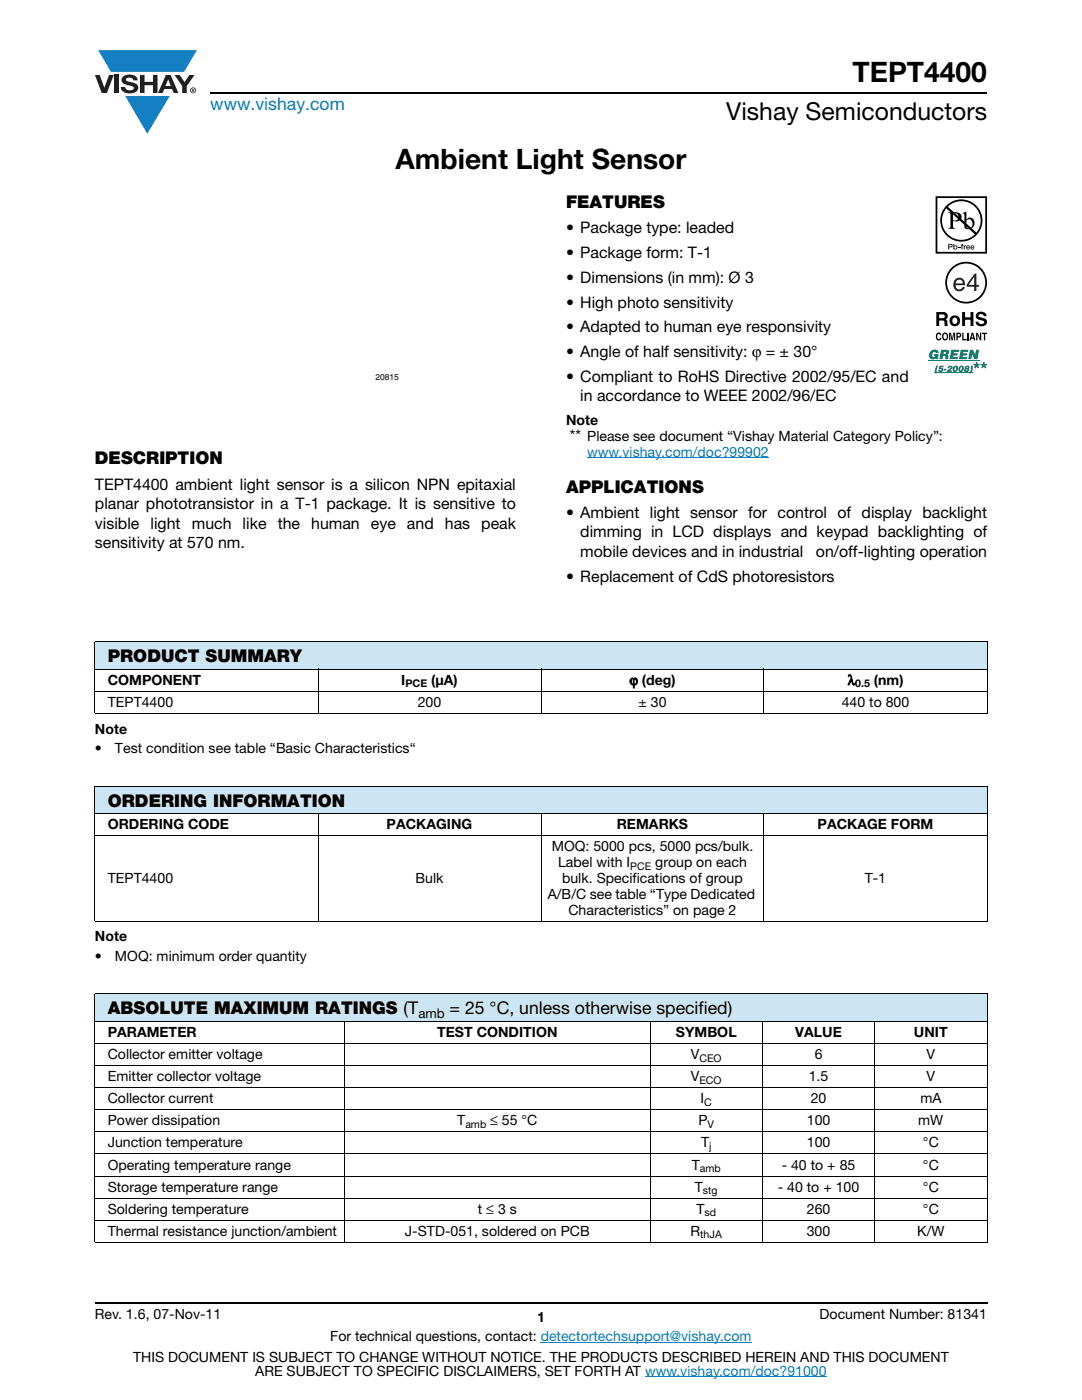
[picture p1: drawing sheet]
<svg xmlns="http://www.w3.org/2000/svg" width="216mm" height="279mm" viewBox="0 0 216 279" stroke-linecap="round" stroke-linejoin="round" font-family="sans-serif">
<defs><g id="words">
<g font-size="5.6">
<text x="170.1" y="16.4">TEPT4400</text>
<text x="78.9" y="33.8">Ambient Light Sensor</text>
</g>
<text font-size="4.9" x="144.9" y="24">Vishay Semiconductors</text>
<text font-size="3.5" fill="#007ec4" x="42" y="21.9">www.vishay.com</text>
<g font-size="3.5">
<text x="112.9" y="41.5">FEATURES</text>
<text x="18.9" y="92.7">DESCRIPTION</text>
<text x="112.9" y="98.3">APPLICATIONS</text>
<text x="21.5" y="132.2">PRODUCT SUMMARY</text>
<text x="21.5" y="161">ORDERING INFORMATION</text>
<text x="21.5" y="202.5">ABSOLUTE MAXIMUM RATINGS (T</text>
<text x="89.7" y="202.5">= 25 °C, unless otherwise specified)</text>
</g>
<g font-size="3.2">
<text x="112.9" y="46.6">• Package type: leaded</text>
<text x="112.9" y="51.5">• Package form: T-1</text>
<text x="112.9" y="56.5">• Dimensions (in mm): Ø 3</text>
<text x="112.9" y="61.4">• High photo sensitivity</text>
<text x="112.9" y="66.3">• Adapted to human eye responsivity</text>
<text x="112.9" y="71.3">• Angle of half sensitivity: ϕ = ± 30°</text>
<text x="112.9" y="76.2">• Compliant to RoHS Directive 2002/95/EC and</text>
<text x="115.8" y="80.1">in accordance to WEEE 2002/96/EC</text>
<text x="113.7" y="88">**</text>
<text x="18.9" y="97.7">TEPT4400 ambient light sensor is a silicon NPN epitaxial</text>
<text x="18.9" y="101.6">planar phototransistor in a T-1 package. It is sensitive to</text>
<text x="18.9" y="105.5">visible light</text>
<text x="38.3" y="105.5">much like</text>
<text x="55.4" y="105.5">the human eye and has</text>
<text x="96" y="105.5">peak</text>
<text x="112.9" y="103.4">• Ambient light sensor for control of display backlight</text>
<text x="115.8" y="107.3">dimming in LCD displays and keypad backlighting of</text>
<text x="18.9" y="109.4">sensitivity at 570 nm.</text>
<text x="115.8" y="111.1">mobile devices and in industrial</text>
<text x="162.8" y="111.1">on/off-lighting operation</text>
<text x="112.9" y="116.1">• Replacement of CdS photoresistors</text>
</g>
<g font-size="2.8">
<text x="112.9" y="84.8">Note</text>
<text x="117.2" y="88">Please see document “Vishay Material Category Policy”:</text>
<text x="21.5" y="136.7">COMPONENT</text>
<text x="80.1" y="136.7">I</text>
<text x="86" y="136.7">(μA)</text>
<text x="125.6" y="136.7">ϕ (deg)</text>
<text x="169.1" y="136.7">λ</text>
<text x="174.4" y="136.7">(nm)</text>
<text x="21.5" y="141.1">TEPT4400</text>
<text x="83.4" y="141.1">200</text>
<text x="127.4" y="141.1">± 30</text>
<text x="168" y="141.1">440 to 800</text>
<text x="18.9" y="146.4">Note</text>
<text x="18.9" y="150.3">•</text>
<text x="22.9" y="150.3">Test condition see table “Basic Characteristics“</text>
<text x="21.5" y="165.5">ORDERING CODE</text>
<text x="77.2" y="165.5">PACKAGING</text>
<text x="123.1" y="165.5">REMARKS</text>
<text x="163.2" y="165.5">PACKAGE FORM</text>
<text x="110.1" y="169.9">MOQ: 5000 pcs, 5000 pcs/bulk.</text>
<text x="111.4" y="173.1">Label with I</text>
<text x="130.7" y="173.1">group on each</text>
<text x="21.5" y="176.2">TEPT4400</text>
<text x="82.9" y="176.2">Bulk</text>
<text x="109.3" y="179.4">A/B/C see table “Type Dedicated</text>
<text x="112.1" y="176.2">bulk. Specifications of group</text>
<text x="172.6" y="176.2">T-1</text>
<text x="113.4" y="182.6">Characteristics” on page 2</text>
<text x="18.9" y="187.9">Note</text>
<text x="18.9" y="191.7">•</text>
<text x="22.9" y="191.7">MOQ: minimum order quantity</text>
<text x="21.5" y="207">PARAMETER</text>
<text x="87.2" y="207">TEST CONDITION</text>
<text x="134.9" y="207">SYMBOL</text>
<text x="158.7" y="207">VALUE</text>
<text x="182.4" y="207">UNIT</text>
<text x="21.5" y="211.4">Collector emitter voltage</text>
<text x="21.5" y="215.8">Emitter collector voltage</text>
<text x="137.8" y="211.4">V</text>
<text x="137.9" y="215.8">V</text>
<text x="161.4" y="215.8">1.5</text>
<text x="162.6" y="211.4">6</text>
<text x="184.9" y="211.4">V</text>
<text x="184.9" y="215.8">V</text>
<text x="21.5" y="220.2">Collector current</text>
<text x="139.8" y="220.2">I</text>
<text x="161.8" y="220.2">20</text>
<text x="183.6" y="220.2">mA</text>
<text x="21.5" y="224.6">Power dissipation</text>
<text x="91.2" y="224.6">T</text>
<text x="97.8" y="224.6">≤ 55 °C</text>
<text x="139.4" y="224.6">P</text>
<text x="161" y="224.6">100</text>
<text x="183.2" y="224.6">mW</text>
<text x="21.5" y="229">Junction temperature</text>
<text x="21.5" y="233.4">Operating temperature range</text>
<text x="138" y="233.4">T</text>
<text x="139.9" y="229">T</text>
<text x="156" y="233.4">- 40 to + 85</text>
<text x="161" y="229">100</text>
<text x="184.2" y="233.4">°C</text>
<text x="184.2" y="229">°C</text>
<text x="21.5" y="237.8">Storage temperature range</text>
<text x="138.7" y="237.8">T</text>
<text x="155.2" y="237.8">- 40 to + 100</text>
<text x="184.2" y="237.8">°C</text>
<text x="21.5" y="242.2">Soldering temperature</text>
<text x="95.4" y="242.2">t ≤ 3 s</text>
<text x="139" y="242.2">T</text>
<text x="161" y="242.2">260</text>
<text x="184.2" y="242.2">°C</text>
<text x="21.5" y="246.7">Thermal resistance junction/ambient</text>
<text x="80.8" y="246.7">J-STD-051, soldered on PCB</text>
<text x="137.8" y="246.7">R</text>
<text x="161" y="246.7">300</text>
<text x="183" y="246.7">K/W</text>
<text x="18.9" y="263.3">Rev. 1.6, 07-Nov-11</text>
<text x="107.2" y="263.8">1</text>
<text x="163.6" y="263.3">Document Number: 81341</text>
<text x="65.9" y="267.7">For technical questions, contact: detectortechsupport@vishay.com</text>
<text x="26.5" y="271.7">THIS DOCUMENT IS SUBJECT TO CHANGE WITHOUT NOTICE. THE PRODUCTS DESCRIBED HEREIN AND THIS DOCUMENT</text>
<text x="50.9" y="274.6">ARE SUBJECT TO SPECIFIC DISCLAIMERS, SET FORTH AT www.vishay.com/doc?91000</text>
</g>
<text font-size="2.8" fill="#007ec4" x="117.2" y="91.1">www.vishay.com/doc?99902</text>
<text font-size="2.6" x="83.5" y="203.1">amb</text>
<g font-size="2.1">
<text x="80.9" y="137.2">PCE</text>
<text x="170.7" y="137.2">0.5</text>
<text x="125.8" y="173.6">PCE</text>
<text x="139.6" y="211.9">CEO</text>
<text x="139.6" y="216.3">ECO</text>
<text x="140.5" y="220.7">C</text>
<text x="92.9" y="225.1">amb</text>
<text x="141.2" y="225.1">V</text>
<text x="139.6" y="233.9">amb</text>
<text x="141.5" y="229.5">j</text>
<text x="140.3" y="238.3">stg</text>
<text x="140.6" y="242.7">sd</text>
<text x="139.7" y="247.2">thJA</text>
</g>
<text font-size="1.7" x="74.9" y="75.9">20815</text>
</g></defs>
<g fill="#147fc3">
<path d="M19.6 10h19.7l-2.6 4.3h-1.1h-13.5z"/>
<path d="M25 19.2h8.9l-4.5 7.5z"/>
</g>
<g fill="#231f20">
<path d="M18.9 15h1l.9 2.5 1-2.5h.9l-1.4 3.6h-1z"/>
<path d="M22.9 15h.9v3.6h-.9z"/>
<path d="M24.6 15.3a2.1 2.1 0 0 1 2.8 .3l.1 .4h-.9a.79 .79 0 0 0-.7-.5 .79 .79 0 0 0-.8 .4l.3 .3 1 .2a1.08 1.08 0 0 1 1.2 1 1.08 1.08 0 0 1-1.1 1.2 1.73 1.73 0 0 1-2.4-1.2h.9a.96 .96 0 0 0 .8 .6 .96 .96 0 0 0 .9-.4 1.31 1.31 0 0 0-1.2-.6 1.03 1.03 0 0 1-1.1-.6 1.03 1.03 0 0 1 .2-1.1z"/>
<path d="M27.9 15h.9v1.3h1.7v-1.3h.9v3.6h-.9v-1.6h-1.7v1.6h-.9z"/>
<path d="M34.8 15h1.1l.9 1.4 1-1.4h1l-1.5 2.2v1.4h-.9v-1.4z"/>
<path d="M33.6 15.9l.5 1.3h-1.1zM33.1 15l-1.6 3.6h1l.3-.8h1.5l.3 .8h1l-1.6-3.6z"/>
<path d="M38.1 18a.46 .46 0 0 1 .9 0 .46 .46 0 0 1-.9 0zM37.9 18a.6 .6 0 0 0 1.2 0 .6 .6 0 0 0-1.2 0z"/>
<path d="M38.4 17.8h.2v.2h-.2zM38.3 17.7v.7h.1v-.3l.4 .3-.2-.3 .2-.2-.1-.2z"/>
</g>
<path d="M42 18.6h155M18.9 260h178.1" fill="none" stroke="#000" stroke-width=".36"/>
<path d="M117.2 91.4h36.2M107.9 267.9h42.1M128.7 274.8h36.3" fill="none" stroke="#007ec4" stroke-width=".2"/>
<g fill="#fff">
<path d="M35.8 46.5h50.3v31.7h-50.3z"/>
<path d="M185.3 39.2h11.7v35.3h-11.7z"/>
</g>
<g fill="#000">
<path d="M186.9 66.6l.4-.2h.3l.2 .5-.6-.2a.66 .66 0 0 0 .1 1l.3-.3h.2a.54 .54 0 0 1-.4 .6 .54 .54 0 0 1-.6-.5zM189.4 66.4h.4l.2 1.2 .2-1.2h.4v1.5h-.3v-1.3l-.2 1.3h-.2l-.3-1.3v1.3h-.2zM192 66.4h.3v1.2h.6v.3h-.9zM192 62.3h.6v1h1.1v-1h.5v2.8h-.5v-1.3h-1.1v1.3h-.6zM193 66.4h.3v1.5h-.3zM195 62.4a1.15 1.15 0 0 1 1.9 .7h-.6v-.2a.68 .68 0 0 0-1-.1v.4l.2 .1a1.29 1.29 0 0 1 1.5 .9 1.17 1.17 0 0 1-1.2 .9 1.17 1.17 0 0 1-1.1-.9h.5l.1 .2a.67 .67 0 0 0 1.1-.1l-.3-.3-.5-.1a.82 .82 0 0 1-.9-.5 .82 .82 0 0 1 .3-1zM194.8 66.4h.3l.5 1.1v-1.1h.2v1.5h-.3l-.5-1.1v1.1h-.2zM195.9 66.4h1.1v.3h-.4v1.2h-.3v-1.2h-.4z"/>
<path d="M187.4 62.8v.7h.9a.39 .39 0 0 0 .1-.7zM186.8 62.3h1.4a.79 .79 0 0 1 .8 .4 .79 .79 0 0 1-.1 .9l-.2 .1a.98 .98 0 0 1 .4 1.2l.1 .2h-.7l-.2-1.1h-.9v1.1h-.6z"/>
<path d="M188.4 66.7a.64 .64 0 0 0 .2 1l.1-.1a.64 .64 0 0 0-.1-1zM188.2 66.5l.2-.1a.56 .56 0 0 1 .7 .3 .82 .82 0 0 1-.5 1.3l-.2-.1a.89 .89 0 0 1-.2-1.4z"/>
<path d="M190.3 63.5a.63 .63 0 0 0-.3 .7 .63 .63 0 0 0 .8 .4 .63 .63 0 0 0 .2-.8 .63 .63 0 0 0-.7-.3zM189.5 64a1.09 1.09 0 0 1 2.1 0 1.09 1.09 0 0 1-2.1 0z"/>
<path d="M191.1 66.7v.4l.4-.1v-.3zM190.8 66.4h.6a.5 .5 0 0 1 .4 .5 .5 .5 0 0 1-.4 .5h-.3v.5h-.3z"/>
<path d="M194 66.7l-.1 .6h.3zM193.9 66.4h.3l.4 1.5h-.3v-.3h-.5l-.1 .3h-.3z"/>
</g>
<path d="M185.3 71.9h10.2" fill="none" stroke="#0d803f" stroke-width=".2"/>
<g fill="#0d803f">
<path d="M185.7 70.1a.91 .91 0 0 1 .9-.3 .91 .91 0 0 1 .7 .6h-.6l-.2-.2a.56 .56 0 0 0-.5 .5 .56 .56 0 0 0 .3 .6l.4-.3h-.3l.1-.4h.8l-.2 1.1h-.4v-.2a.82 .82 0 0 1-1.1 0 .82 .82 0 0 1-.1-1.1z"/>
<path d="M189.8 69.8h1.5v.4h-.9l-.1 .3h.8l-.1 .4h-.8v.3h.9v.5h-1.6z"/>
<path d="M191.7 69.8h1.5l-.1 .4h-.9v.3h.8l-.1 .4h-.8v.3h.9l-.1 .5h-1.5z"/>
<path d="M193.5 69.8h.6l.5 1 .2-1h.5l-.3 1.9h-.6l-.4-1-.2 1h-.6z"/>
<path d="M186.9 73h.3l-.3 .7v.8h-.3v-.8z"/>
<path d="M187.5 73h.8l-.1 .3h-.5l-.1 .2h.5a.52 .52 0 0 1-.2 .7 .52 .52 0 0 1-.7-.3l.5 .1 .2-.2-.1-.2-.5 .1z"/>
<path d="M188.4 73.6h.4v.3h-.5z"/>
<path d="M189.2 73.2a.5 .5 0 0 1 .5-.2 .5 .5 0 0 1 .4 .4l-.7 .5h.6l-.1 .3h-1l.8-.8-.1-.2-.2 .3h-.4z"/>
<path d="M188.3 70.2l-.1 .4h.5l.1-.2v-.1zM187.8 69.8l1.5 .1a.54 .54 0 0 1-.3 .9l.2 .2v.7h-.6v-.5l-.2-.2h-.2l-.1 .7h-.7z"/>
<path d="M190.6 73.3l-.2 .5 .2 .2 .2-.5-.1-.3zM190.3 73.1a.51 .51 0 0 1 .9 .2 .66 .66 0 0 1-.2 .7 .66 .66 0 0 1-.9 0v-.4z"/>
<path d="M191.7 73.3l-.1 .5 .1 .2 .3-.5-.2-.3zM191.5 73.1a.51 .51 0 0 1 .8 .2 .66 .66 0 0 1-.2 .7 .66 .66 0 0 1-.8 0v-.4z"/>
</g>
<path d="M186.4 74.4h7.7" fill="none" stroke="#0d803f" stroke-width=".2"/>
<g fill="#0d803f">
<path d="M193.7 73h.3l.1 .8a.72 .72 0 0 1-.7 .7l.3-.8z"/>
<path d="M194.3 72.6l.4 .1v-.5h.3v.5l.4-.1 .1 .3-.4 .1 .3 .4-.3 .1-.2-.3-.3 .3-.2-.1 .2-.4-.4-.1z"/>
<path d="M195.7 72.6l.4 .1v-.5h.4v.5l.4-.1 .1 .3-.5 .1 .3 .4-.2 .1-.3-.3-.3 .3-.2-.1 .3-.4-.4-.1z"/>
<path d="M192.9 73.3l-.1 .2 .3-.1v-.1zM192.8 73.7v.3l.2-.1v-.2zM192.6 73.1a.52 .52 0 0 1 .9 .2l-.3 .3 .2 .3a.55 .55 0 0 1-.5 .3 .55 .55 0 0 1-.5-.3l.2-.3-.1-.3z"/>
</g>
<g fill="#000">
<path d="M191.2 49.3h.4v.1h-.4zM191.9 48.7h.3l-.2 .2 .2 .1v.1h-.2v.7h-.1v-.7h-.2zM192.3 49h.2v.1l.3-.1v.1l-.3 .1v.6h-.2z"/>
<path d="M187 39.5h9.6v10.8h-9.6zM186.7 39.2v11.4h10.3v-11.4z"/>
<path d="M189 56.4a3.8 3.8 0 0 1 7.6 0 3.8 3.8 0 0 1-7.6 0zM188.6 56.4a4.2 4.2 0 0 0 8.4 0 4.2 4.2 0 0 0-8.4 0z"/>
<path d="M189.1 41.3a3.9 3.9 0 0 1 5.3-.2 3.9 3.9 0 0 1 .4 5.3zM188.8 41.6l5.7 5.2a3.9 3.9 0 0 1-5.3 .1 3.9 3.9 0 0 1-.4-5.3zM187.6 44a4.2 4.2 0 0 0 8.4 0 4.2 4.2 0 0 0-8.4 0z"/>
<path d="M189.4 48.8v.4h.4v-.3zM189.2 48.7h.7l.2 .3-.2 .3-.5 .1v.4h-.2z"/>
<path d="M190.2 42.6v1.3a.75 .75 0 0 0 1.1-.6 .75 .75 0 0 0-1.1-.7zM189.2 42.4a2.81 2.81 0 0 1 2.4 .3 .97 .97 0 0 1 0 1.2 .97 .97 0 0 1-1.2 .2h-.2v1.1v.2l.5 .3h-1.5l.3-.2 .1-.3v-2.3v-.3z"/>
<path d="M190.4 49.4a.26 .26 0 0 0 .5 0 .26 .26 0 0 0-.5 0zM190.2 48.7h.2v.4a.38 .38 0 0 1 .5 0 .38 .38 0 0 1 0 .6 .38 .38 0 0 1-.5 0l-.2 .1z"/>
<path d="M192.8 44v1.3l.2 .2a.72 .72 0 0 0 .8-.1 .72 .72 0 0 0 .3-.7 .72 .72 0 0 0-.4-.8 .72 .72 0 0 0-.9 .1zM192.1 42.5l.7-.3v1.6a.89 .89 0 0 1 1.1-.3 .89 .89 0 0 1 .6 1 1.23 1.23 0 0 1-.7 1.2 1.23 1.23 0 0 1-1.4-.2v-2.7z"/>
<path d="M193 49.2v.1h.4l-.2-.2zM193 49h.4l.2 .4h-.6v.2l.5-.1a.42 .42 0 0 1-.6 .2 .42 .42 0 0 1 .1-.7z"/>
<path d="M193.9 49.2l-.1 .1h.5l-.3-.2zM193.8 49h.5l.1 .4h-.6l.1 .2 .5-.1a.42 .42 0 0 1-.6 .2 .42 .42 0 0 1 0-.7z"/>
</g>
<g fill="#231f20">
<path d="M194.4 55.3l-1.1 1.6h1.1zM194.5 54.6h.3v2.3h.5v.3h-.5v.9h-.4v-.9h-1.5v-.4z"/>
<path d="M190.9 56l-.2 .6h1.4a.7 .7 0 0 0-.4-.7 .7 .7 0 0 0-.8 .1zM190.7 55.7a1.18 1.18 0 0 1 1.4-.1 1.18 1.18 0 0 1 .5 1.3h-1.9a.73 .73 0 0 0 .5 .8 .73 .73 0 0 0 .9-.4h.4a1.21 1.21 0 0 1-1.6 .8 1.21 1.21 0 0 1-.6-1.7z"/>
</g>
<path d="M18.9 128.1h178.1v5.5h-178.1z" fill="#cce5f3"/>
<g fill="#fff">
<path d="M18.9 133.6h44.6v4.4h-44.6z"/>
<path d="M63.5 133.6h44.4v4.4h-44.4z"/>
<path d="M107.9 133.6h44.5v4.4h-44.5z"/>
<path d="M152.4 133.6h44.6v4.4h-44.6z"/>
</g>
<path d="M18.9 156.9h178.1v5.4h-178.1z" fill="#cce5f3"/>
<g fill="#fff">
<path d="M18.9 162.3h44.6v4.5h-44.6z"/>
<path d="M63.5 162.3h44.4v4.5h-44.4z"/>
<path d="M107.9 162.3h44.5v4.5h-44.5z"/>
<path d="M152.4 162.3h44.6v4.5h-44.6z"/>
</g>
<path d="M18.9 198.3h178.1v5.5h-178.1z" fill="#cce5f3"/>
<g fill="#fff">
<path d="M18.9 203.8h49.9v4.5h-49.9z"/>
<path d="M68.8 203.8h60.9v4.5h-60.9z"/>
<path d="M129.7 203.8h22.4v4.5h-22.4z"/>
<path d="M152.1 203.8h22.4v4.5h-22.4z"/>
<path d="M174.5 203.8h22.5v4.5h-22.5z"/>
</g>
<g fill="none" stroke="#000" stroke-width=".2">
<path d="M18.9 128.1h178.1M18.9 133.6h178.1M18.9 138h178.1M18.9 128.2v14.1M63.5 133.5v9M107.9 133.5v9M152.4 133.5v9M197 128.2v14.1M18.9 142.4h178.1M18.9 156.9h178.1M18.9 157v26.8M197 157v26.8"/>
<path d="M18.9 162.3h178.1M18.9 166.8h178.1M63.5 162.3v21.7M107.9 162.3v21.7M152.4 162.3v21.7M18.9 183.9h178.1M18.9 198.3h178.1M18.9 198.4v49.5M197 198.4v49.5M18.9 203.8h178.1M18.9 208.3h178.1M18.9 212.7h178.1"/>
<path d="M18.9 217.1h178.1M68.8 203.8v44.2M129.7 203.8v44.2M152.1 203.8v44.2M174.5 203.8v44.2M18.9 221.5h178.1M18.9 225.9h178.1M18.9 230.3h178.1M18.9 234.7h178.1M18.9 239.1h178.1M18.9 243.5h178.1M18.9 247.9h178.1"/>
</g>
<use href="#words"/>
</svg>
